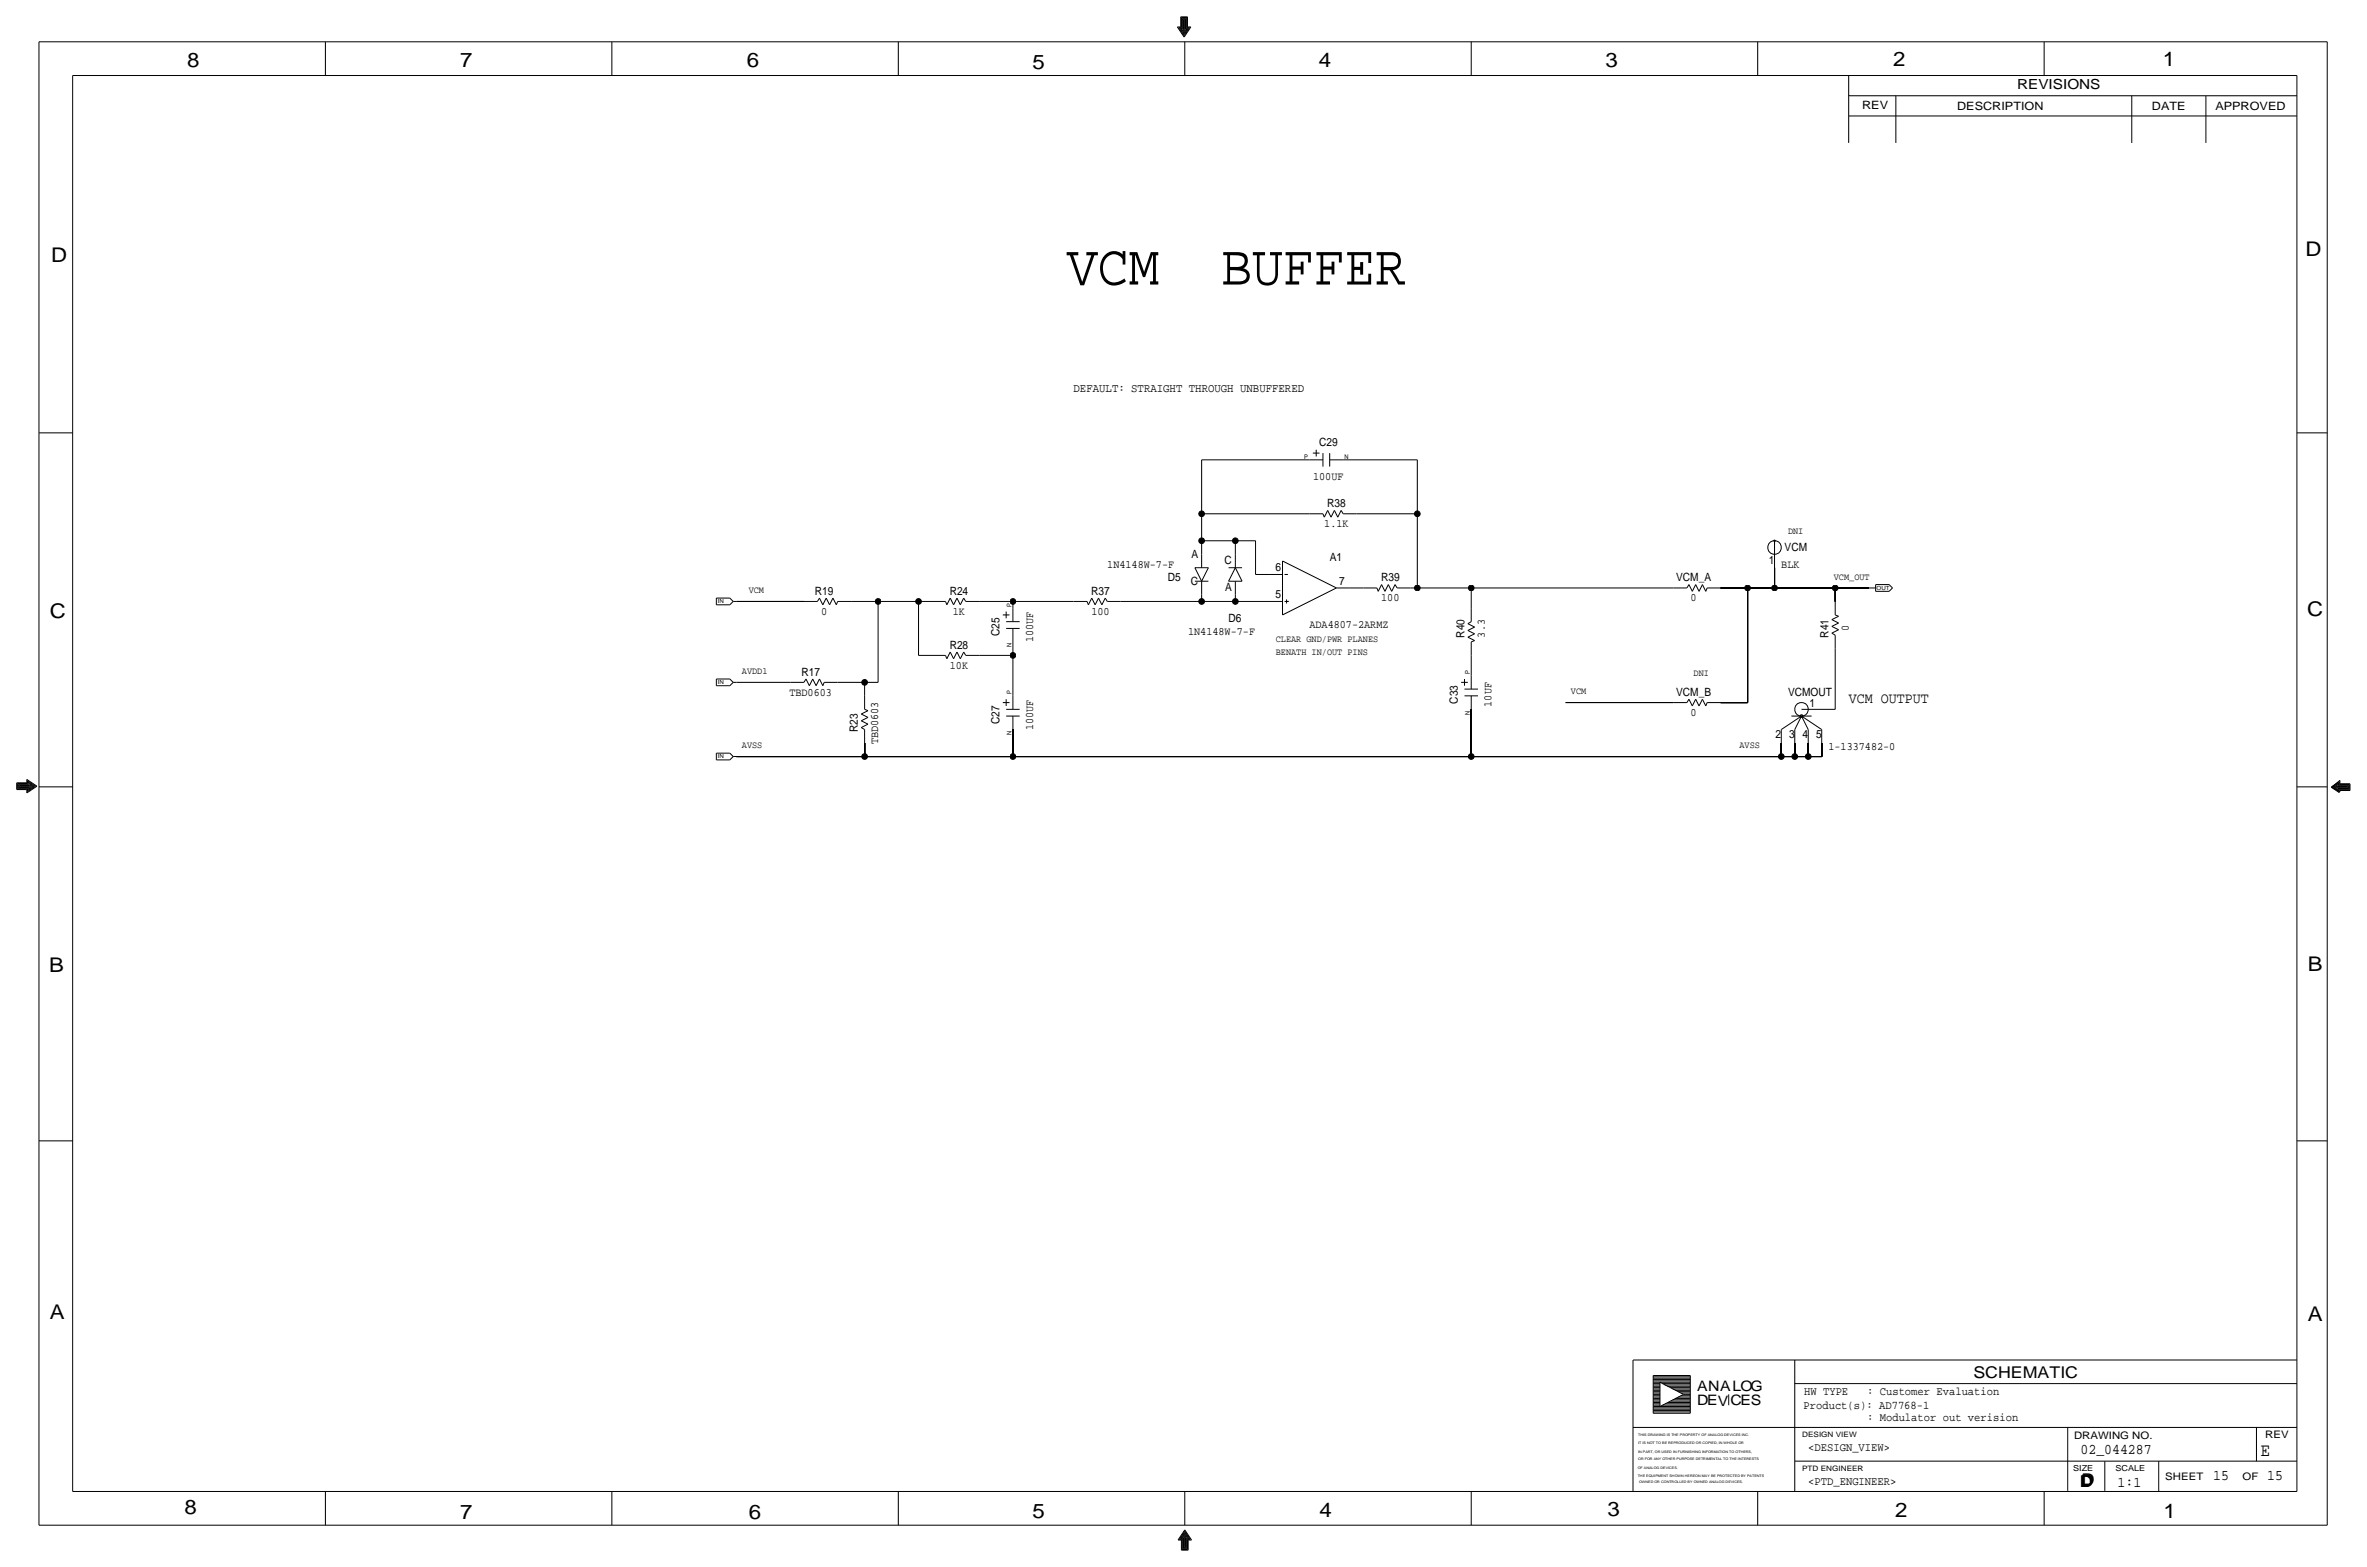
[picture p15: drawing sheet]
<svg xmlns="http://www.w3.org/2000/svg" width="892mm" height="590mm" viewBox="0 0 892 590" stroke-linecap="round" stroke-linejoin="round" font-family="sans-serif">
<defs><g id="words">
<g font-size="21.7">
<text x="402" y="107.2">VCM</text>
<text x="460.2" y="107.2">BUFFER</text>
</g>
<g font-size="7.6">
<text x="70.6" y="25.4">8</text>
<text x="173.4" y="25.4">7</text>
<text x="281.4" y="25.1">6</text>
<text x="389.1" y="26.2">5</text>
<text x="497" y="25.4">4</text>
<text x="605" y="25.1">3</text>
<text x="713.4" y="24.9">2</text>
<text x="815" y="24.9">1</text>
<text x="19.3" y="98.8">D</text>
<text x="868.9" y="96.5">D</text>
<text x="18.7" y="232.7">C</text>
<text x="869.4" y="232.2">C</text>
<text x="869.6" y="365.8">B</text>
<text x="18.5" y="366">B</text>
<text x="18.7" y="496.8">A</text>
<text x="869.6" y="497.6">A</text>
<text x="69.5" y="570.5">8</text>
<text x="173.4" y="572.3">7</text>
<text x="282.1" y="572.3">6</text>
<text x="389.1" y="571.8">5</text>
<text x="497.3" y="571.5">4</text>
<text x="605.7" y="571.2">3</text>
<text x="714.2" y="571.5">2</text>
<text x="815.3" y="572">1</text>
</g>
<text font-size="7" x="851.9" y="548.4">E</text>
<g font-size="6.1">
<text x="743.7" y="518.9">SCHEMATIC</text>
<text x="783.8" y="560.3">D</text>
<text x="784.3" y="559.8">D</text>
</g>
<g font-size="5.6">
<text x="696.7" y="264.7">VCM OUTPUT</text>
<text x="784" y="547.9">02_044287</text>
<text x="834.1" y="557.5">15</text>
<text x="854.4" y="557.5">15</text>
<text x="798" y="560.1">1:1</text>
</g>
<g font-size="5.4">
<text x="639.5" y="524.2">ANALOG</text>
<text x="639.5" y="529.3">DEVCES</text>
</g>
<text font-size="5.2" x="760.2" y="33.5">REVISIONS</text>
<text font-size="4.5" x="404.6" y="147.8">DEFAULT: STRAIGHT THROUGH UNBUFFERED</text>
<g font-size="4.4">
<text x="679.9" y="525.5">HW TYPE</text>
<text x="703.6" y="525.5">: Customer Evaluation</text>
<text x="679.7" y="530.9">Product(s): AD7768-1</text>
<text x="703.6" y="535.2">: Modulator out verision</text>
<text x="681.4" y="546.6">&lt;DESIGN_VIEW&gt;</text>
<text x="681.4" y="559.3">&lt;PTD_ENGINEER&gt;</text>
</g>
<g font-size="4.3">
<text x="701.8" y="41.1">REV</text>
<text x="737.6" y="41.4">DESCRIPTION</text>
<text x="811" y="41.4">DATE</text>
<text x="834.8" y="41.4">APPROVED</text>
<text x="497.1" y="168.1">C29</text>
<text x="494.8" y="180.8">100UF</text>
<text x="500.1" y="191">R38</text>
<text x="499" y="198.6">1.1K</text>
<text x="672.5" y="207.5">VCM</text>
<text x="417.3" y="213.9">1N4148W-7-F</text>
<text x="449" y="210.1">A</text>
<text x="461.5" y="212.6">C</text>
<text x="480.7" y="215.1">6</text>
<text x="501.1" y="211.3">A1</text>
<text x="666.6" y="212.6">1</text>
<text x="671.3" y="213.9">BLK</text>
<text x="440.1" y="218.9">D5</text>
<text x="448.8" y="220.2">C</text>
<text x="504.6" y="220.2">7</text>
<text x="520.4" y="218.9">R39</text>
<text x="631.7" y="218.9">VCM_A</text>
<text x="307.1" y="224">R19</text>
<text x="357.9" y="224">R24</text>
<text x="411.2" y="224">R37</text>
<text x="461.7" y="222.8">A</text>
<text x="480.7" y="225.3">5</text>
<text x="520.5" y="226.6">100</text>
<text x="637.1" y="226.6">0</text>
<text x="309.4" y="231.6">0</text>
<text x="359.1" y="231.6">1K</text>
<text x="411.3" y="231.6">100</text>
<text x="376.6" y="239.7" transform="rotate(-90 376.6 239.7)">C25</text>
<text x="447.8" y="239.3">1N4148W-7-F</text>
<text x="463" y="234.2">D6</text>
<text x="493.5" y="236.7">ADA4807-2ARMZ</text>
<text x="696.7" y="237.9" transform="rotate(-90 696.7 237.9)">0</text>
<text x="357.9" y="244.3">R28</text>
<text x="389.3" y="242" transform="rotate(-90 389.3 242)">100UF</text>
<text x="551.9" y="240.2" transform="rotate(-90 551.9 240.2)">R40</text>
<text x="559.5" y="240.2" transform="rotate(-90 559.5 240.2)">3.3</text>
<text x="689.1" y="240.2" transform="rotate(-90 689.1 240.2)">R41</text>
<text x="358" y="252">10K</text>
<text x="302" y="254.5">R17</text>
<text x="297.5" y="262.1">TBD0603</text>
<text x="631.7" y="262.1">VCM_B</text>
<text x="673.8" y="262.1">VCMOUT</text>
<text x="549.4" y="265.1" transform="rotate(-90 549.4 265.1)">C33</text>
<text x="562.1" y="266.2" transform="rotate(-90 562.1 266.2)">10UF</text>
<text x="637.1" y="269.7">0</text>
<text x="681.9" y="266.2">1</text>
<text x="323.3" y="275.8" transform="rotate(-90 323.3 275.8)">R23</text>
<text x="376.6" y="272.7" transform="rotate(-90 376.6 272.7)">C27</text>
<text x="389.3" y="275" transform="rotate(-90 389.3 275)">100UF</text>
<text x="330.9" y="280.3" transform="rotate(-90 330.9 280.3)">TBD0603</text>
<text x="669.1" y="277.9">2</text>
<text x="674.2" y="277.9">3</text>
<text x="679.3" y="277.9">4</text>
<text x="684.4" y="277.9">5</text>
<text x="689.1" y="282.4">1-1337482-0</text>
</g>
<g font-size="3.9">
<text x="781.6" y="542.1">DRAWING NO.</text>
<text x="853.6" y="541.8">REV</text>
<text x="816" y="557.4">SHEET</text>
<text x="845.1" y="557.5">OF</text>
</g>
<g font-size="3.6">
<text x="673.8" y="201.2">DNI</text>
<text x="691.1" y="218.4">VCM_OUT</text>
<text x="282.1" y="223.5">VCM</text>
<text x="480.8" y="241.8">CLEAR GND/PWR PLANES</text>
<text x="480.8" y="246.9">BENATH IN/OUT PINS</text>
<text x="279.6" y="254">AVDD1</text>
<text x="638.3" y="254.5">DNI</text>
<text x="592" y="261.6">VCM</text>
<text x="279.6" y="281.9">AVSS</text>
<text x="655.5" y="281.9">AVSS</text>
</g>
<g font-size="3.1">
<text x="781.3" y="554">SIZE</text>
<text x="797.3" y="554">SCALE</text>
</g>
<g font-size="2.8">
<text x="679.1" y="541.3">DESIGN VIEW</text>
<text x="679.1" y="554">PTD ENGINEER</text>
</g>
<g font-size="2.4">
<text x="491.5" y="172.7">P</text>
<text x="506.7" y="172.7">N</text>
<text x="381.2" y="228.6" transform="rotate(-90 381.2 228.6)">P</text>
<text x="381.2" y="243.9" transform="rotate(-90 381.2 243.9)">N</text>
<text x="553.9" y="254" transform="rotate(-90 553.9 254)">P</text>
<text x="381.2" y="261.6" transform="rotate(-90 381.2 261.6)">P</text>
<text x="553.9" y="269.3" transform="rotate(-90 553.9 269.3)">N</text>
<text x="381.2" y="276.9" transform="rotate(-90 381.2 276.9)">N</text>
</g>
<g font-size="2.1">
<text x="270.5" y="227.3">IN</text>
<text x="707.2" y="222.3">OUT</text>
<text x="270.5" y="257.8">IN</text>
<text x="270.5" y="285.7">IN</text>
</g>
<g font-size="1.3">
<text x="617.3" y="541.1">THIS DRAWING IS THE PROPERTY OF ANALOG DEVICES INC.</text>
<text x="617.3" y="543.9">IT IS NOT TO BE REPRODUCED OR COPIED, IN WHOLE OR</text>
<text x="617.3" y="547.2">IN PART, OR USED IN FURNISHING INFORMATION TO OTHERS,</text>
<text x="617.3" y="550">OR FOR ANY OTHER PURPOSE DETRIMENTAL TO THE INTERESTS</text>
<text x="617.2" y="556.3">THE EQUIPMENT SHOWN HEREON MAY BE PROTECTED BY PATENTS</text>
<text x="617.2" y="553.2">OF ANALOG DEVICES.</text>
<text x="617.7" y="558.8">OWNED OR CONTROLLED BY OWNED ANALOG DEVICES.</text>
</g>
</g></defs>
<!-- layer: Nets -->
<g fill="none" stroke="#000" stroke-width=".38">
<path d="M452.8 173.2v20.3zM452.8 173.2h40.7zM506.2 173.2h27.9zM534.1 173.2v20.3zM452.8 193.5v10.2zM452.8 193.5h40.7zM511.3 193.5h22.8zM534.1 193.5v28zM452.8 203.7v5.1zM452.8 203.7h12.7zM465.5 203.7v5.1zM465.5 203.7h7.7z"/>
<path d="M473.2 216.4h5zM473.2 203.7v12.7zM668.7 213.9v7.6zM277.6 226.6h25.4zM320.8 226.6h10.1zM330.9 226.6v30.4zM330.9 226.6h15.3zM346.2 226.6h5zM346.2 226.6v20.3zM369 226.6h12.7zM381.7 226.6v2.5zM381.7 226.6h22.9z"/>
<path d="M422.4 226.6h30.4zM452.8 224v2.6zM452.8 226.6h12.7zM465.5 224v2.6zM465.5 226.6h12.7zM508.7 221.5h5.1zM531.6 221.5h2.5zM534.1 221.5h20.3zM554.4 221.5v7.6zM554.4 221.5h76.2zM648.4 221.5h10.2zM658.6 221.5v43.2z"/>
<path d="M658.6 221.5h10.1zM668.7 221.5h22.9zM691.6 221.5v5.1zM691.6 221.5h12.7zM277.6 257h20.3zM315.7 257h10.1zM325.8 257v5.1zM325.8 257h5.1zM346.2 246.9h5zM369 246.9h12.7zM381.7 246.9v15.2zM381.7 241.8v5.1z"/>
<path d="M554.4 246.9v7.6zM691.6 244.3v22.9zM325.8 279.9v5.1zM381.7 274.8v10.2zM554.4 267.2v17.8zM590 264.7h40.6zM648.4 264.7h10.2zM671.3 279.9v5.1zM676.4 279.9v5.1zM681.4 279.9v5.1zM684 267.2h7.6zM686.5 279.9v5.1z"/>
<path d="M277.6 285h48.2zM325.8 285h55.9zM381.7 285h172.7zM554.4 285h116.9zM671.3 285h5.1zM676.4 285h5zM681.4 285h5.1z"/>
</g>
<g fill="#000" stroke="#000" stroke-width=".38">
<circle cx="452.8" cy="193.5" r="1.07"/>
<circle cx="534.1" cy="193.5" r="1.07"/>
<circle cx="452.8" cy="203.7" r="1.07"/>
<circle cx="465.5" cy="203.7" r="1.07"/>
<circle cx="330.9" cy="226.6" r="1.07"/>
<circle cx="346.2" cy="226.6" r="1.07"/>
<circle cx="381.7" cy="226.6" r="1.07"/>
<circle cx="452.8" cy="226.6" r="1.07"/>
<circle cx="465.5" cy="226.6" r="1.07"/>
<circle cx="534.1" cy="221.5" r="1.07"/>
<circle cx="554.4" cy="221.5" r="1.07"/>
<circle cx="658.6" cy="221.5" r="1.07"/>
<circle cx="668.7" cy="221.5" r="1.07"/>
<circle cx="691.6" cy="221.5" r="1.07"/>
<circle cx="325.8" cy="257" r="1.07"/>
<circle cx="381.7" cy="246.9" r="1.07"/>
<circle cx="325.8" cy="285" r="1.07"/>
<circle cx="381.7" cy="285" r="1.07"/>
<circle cx="554.4" cy="285" r="1.07"/>
<circle cx="671.3" cy="285" r="1.07"/>
<circle cx="676.4" cy="285" r="1.07"/>
<circle cx="681.4" cy="285" r="1.07"/>
</g>
<!-- layer: Components -->
<g fill="none" stroke="#000" stroke-width=".38">
<path d="M493.5 173.2h5.1zM494.7 170.7h2.6zM496 169.4v2.6zM498.6 170.7v5.1zM501.1 173.2h5.1zM501.1 170.7v5.1zM493.5 193.5h5.1zM498.6 193.5l.5 1.3zM500.3 192.3l1.3 2.5zM500.3 192.3l-1.2 2.5zM502.9 192.3l1.2 2.5zM502.9 192.3l-1.3 2.5z"/>
<path d="M505.4 192.3l.8 1.2zM505.4 192.3l-1.3 2.5zM506.2 193.5h5.1zM450.3 218.9h5.1zM450.3 213.9l2.5 5zM450.3 213.9h5.1zM452.8 218.9v5.1zM452.8 208.8v5.1zM455.4 213.9l-2.6 5zM463 213.9h5.1zM463 218.9h5.1zM465.5 208.8v5.1z"/>
<path d="M465.5 218.9v5.1zM465.5 213.9l-2.5 5zM465.5 213.9l2.6 5zM478.2 216.4h5.1zM483.3 211.3v20.3zM483.3 211.3l20.3 10.2zM484.1 216.4h1.2zM668.7 203.7v10.2zM668.7 203.7v1.3zM270 225.3h5zM270 225.3v2.5zM270 227.8h5z"/>
<path d="M275 225.3l1.3 1.3zM276.3 226.6l-1.3 1.2zM276.3 226.6h1.3zM303 226.6h5.1zM308.8 225.3l-.7 1.3zM308.8 225.3l1.3 2.5zM311.4 225.3l-1.3 2.5zM311.4 225.3l1.2 2.5zM313.9 225.3l-1.3 2.5zM313.9 225.3l1.3 2.5zM315.7 226.6h5.1zM315.7 226.6l-.5 1.2z"/>
<path d="M351.2 226.6h5.1zM356.3 226.6l.5 1.2zM358.1 225.3l1.3 2.5zM358.1 225.3l-1.3 2.5zM360.6 225.3l1.3 2.5zM360.6 225.3l-1.2 2.5zM363.2 225.3l.7 1.3zM363.2 225.3l-1.3 2.5zM363.9 226.6h5.1zM377.9 231.6h2.5zM379.2 234.2h5.1zM379.2 236.7h5.1z"/>
<path d="M379.2 230.4v2.5zM381.7 236.7v5.1zM381.7 229.1v5.1zM404.6 226.6h5.1zM409.7 226.6l.5 1.2zM411.4 225.3l1.3 2.5zM411.4 225.3l-1.2 2.5zM414 225.3l1.2 2.5zM414 225.3l-1.3 2.5zM416.5 225.3l.8 1.3zM416.5 225.3l-1.3 2.5zM417.3 226.6h5.1z"/>
<path d="M478.2 226.6h5.1zM483.3 231.6l20.3-10.1zM484.1 226.6h1.5zM484.8 226.6h.8zM484.8 225.8v1.5zM503.6 221.5h5.1zM513.8 221.5h5.1zM518.9 221.5l.5 1.3zM520.6 220.2l1.3 2.6zM520.6 220.2l-1.2 2.6zM523.2 220.2l1.3 2.6zM523.2 220.2l-1.3 2.6z"/>
<path d="M525.7 220.2l.8 1.3zM525.7 220.2l-1.2 2.6zM526.5 221.5h5.1zM553.2 234.9l1.2-.7zM553.2 234.9l2.5 1.3zM553.2 237.5l2.5-1.3zM553.2 237.5l2.5 1.3zM554.4 229.1v5.1zM630.6 221.5h5.1zM636.5 220.2l-.8 1.3zM636.5 220.2l1.2 2.6zM639 220.2l-1.3 2.6z"/>
<path d="M639 220.2l1.3 2.6zM641.6 220.2l-1.3 2.6zM641.6 220.2l1.2 2.6zM643.3 221.5h5.1zM643.3 221.5l-.5 1.3zM690.3 238.5l1.3 .8zM690.3 238.5l2.6-1.3zM690.3 236l2.6 1.2zM690.3 236l2.6-1.3zM690.3 233.4l2.6 1.3zM690.3 233.4l2.6-1.2zM691.6 239.3v5z"/>
<path d="M691.6 226.6v5zM691.6 231.6l1.3 .6zM704.3 221.5h2.5zM706.8 220.2h5.1zM706.8 222.8h5.1zM706.8 220.2v2.6zM711.9 220.2l1.3 1.3zM713.2 221.5l-1.3 1.3zM270 255.8h5zM270 255.8v2.5zM270 258.3h5zM275 255.8l1.3 1.2z"/>
<path d="M276.3 257l-1.3 1.3zM276.3 257h1.3zM297.9 257h5.1zM303.7 255.8l-.7 1.2zM303.7 255.8l1.3 2.5zM306.3 255.8l-1.3 2.5zM306.3 255.8l1.2 2.5zM308.8 255.8l-1.3 2.5zM308.8 255.8l1.3 2.5zM310.6 257h5.1zM310.6 257l-.5 1.3zM351.2 246.9h5.1z"/>
<path d="M356.3 246.9l.5 1.3zM358.1 245.6l1.3 2.6zM358.1 245.6l-1.3 2.6zM360.6 245.6l1.3 2.6zM360.6 245.6l-1.2 2.6zM363.2 245.6l.7 1.3zM363.2 245.6l-1.3 2.6zM363.9 246.9h5.1zM550.6 257h2.6zM551.9 259.6h5.1zM551.9 255.8v2.5zM553.2 240l2.5-1.2z"/>
<path d="M553.2 240l2.5 1.3zM554.4 254.5v5.1zM554.4 241.8v5.1zM554.4 241.8l1.3-.5zM324.6 274.1l1.2 .7zM324.6 274.1l2.5-1.3zM324.6 271.5l2.5 1.3zM324.6 271.5l2.5-1.2zM324.6 269l2.5 1.3zM324.6 269l2.5-1.3zM325.8 274.8v5.1zM325.8 262.1v5.1z"/>
<path d="M325.8 267.2l1.3 .5zM377.9 264.7h2.5zM379.2 267.2h5.1zM379.2 269.7h5.1zM379.2 263.4v2.5zM381.7 269.7v5.1zM381.7 262.1v5.1zM551.9 262.1h5.1zM554.4 262.1v5.1zM630.6 264.7h5.1zM636.5 263.4l-.8 1.3zM636.5 263.4l1.2 2.5z"/>
<path d="M639 263.4l-1.3 2.5zM639 263.4l1.3 2.5zM641.6 263.4l-1.3 2.5zM641.6 263.4l1.2 2.5zM643.3 264.7h5.1zM643.3 264.7l-.5 1.2zM671.3 274.8v5.1zM671.3 274.8l7.6-5.1zM675.1 269.7h7.6zM676.4 274.8v5.1zM678.9 267.2h5.1zM678.9 269.7l2.5 5.1z"/>
<path d="M678.9 269.7l7.6 5.1zM678.9 269.7l-2.5 5.1zM681.4 274.8v5.1zM686.5 274.8v5.1zM270 283.7h5zM270 283.7v2.6zM270 286.3h5zM275 283.7l1.3 1.3zM276.3 285l-1.3 1.3zM276.3 285h1.3z"/>
<circle cx="668.7" cy="206.3" r="2.56"/>
<circle cx="678.9" cy="267.2" r="2.56"/>
<circle cx="678.9" cy="269.8" r=".51"/>
</g>
<path d="M668.5 203.5h.4v.4h-.4z" fill="#000" stroke="#000" stroke-width=".38"/>
<!-- layer: Page Border and Title Block -->
<g fill="none" stroke="#000" stroke-width=".38">
<path d="M14.7 15.7v558.8zM14.7 15.7h862.3zM122.6 15.7v12.7zM230.6 15.7v12.7zM338.5 15.7v12.7zM443.7 10.2h1.3zM443.7 10.2l2.5 3.8zM444.2 10.4l2 3.1zM444.2 10.4h1zM444.7 10.7l1.5 2.3zM444.7 10.7h.8zM445 6.4v3.8z"/>
<path d="M445 6.4h2.5zM445.2 6.6v3.8zM445.2 6.6h2zM445.2 10.9h.5zM445.2 10.9l1 1.5zM445.5 6.9v3.8zM445.5 6.9h1.5zM445.7 11.2l.5 .7zM445.7 11.2h.3zM445.7 7.1v3.8zM445.7 7.1h1zM446 7.4v3.8z"/>
<path d="M446 7.4h.5zM446.2 7.6v4.1zM446.5 11.2h.2zM446.5 7.4v3.8zM446.5 15.7v12.7zM446.7 10.9h.5zM446.7 11.2l-.5 .7zM446.7 7.1v3.8zM447 10.7h.8zM447 6.9v3.8zM447.2 10.4h1.1zM447.2 6.6v3.8z"/>
<path d="M447.2 10.9l-1 1.5zM447.5 10.2h1.3zM447.5 6.4v3.8zM447.8 10.7l-1.6 2.3zM448.3 10.4l-2.1 3.1zM448.8 10.2l-2.6 3.8zM554.4 15.7v12.7zM662.4 15.7v12.7zM770.3 15.7v12.7zM877 15.7v558.8zM27.4 28.4h838.2zM27.4 28.4v533.4z"/>
<path d="M696.7 36.1h168.9zM696.7 28.4v25.4zM714.5 36.1v17.7zM803.4 36.1v17.7zM831.3 36.1v17.7zM865.6 28.4v533.4zM696.7 43.7h168.9zM14.7 163.1h12.7zM865.6 163.1h11.4zM6.3 294.9v2.5zM6.3 297.4h3.8zM6.3 294.9h3.8z"/>
<path d="M6.6 295.1v2.1zM6.6 295.1h3.8zM6.6 297.2h3.8zM6.8 295.4v1.5zM6.8 295.4h3.8zM6.8 296.9h3.8zM7.1 295.7v1zM7.1 295.7h3.8zM7.1 296.7h3.8zM7.3 295.9v.5zM7.3 295.9h3.8zM7.3 296.4h3.8z"/>
<path d="M7.6 296.2h4zM10.1 297.4v1.3zM10.1 298.7l3.8-2.5zM10.1 293.6l3.8 2.6zM10.1 293.6v1.3zM10.4 297.2v1zM10.4 298.2l3-2zM10.4 294.1v1zM10.4 294.1l3 2.1zM10.6 296.9v.8zM10.6 297.7l2.3-1.5zM10.6 294.6v.8z"/>
<path d="M10.6 294.6l2.3 1.6zM10.9 295.1v.6zM10.9 295.1l1.5 1.1zM10.9 296.7v.5zM10.9 297.2l1.5-1zM11.1 295.7v.2zM11.1 295.7l.8 .5zM11.1 296.4v.3zM11.1 296.7l.8-.5zM14.7 296.4h12.7zM865.6 296.4h11.4zM878.5 296.5l3-2z"/>
<path d="M878.5 296.5l3 2.1zM878.7 296.5l3.1 1.8zM878.7 296.5l3.1-2.5zM879 296.5l2.3-1.5zM879 296.5l2.3 1.5zM879.5 296.5l1.5-1zM879.5 296.5l1.5 1zM880 296.5l.8-.5zM880 296.5l.8 .5zM880.3 296.5h4zM880.8 296.3h3.8zM880.8 296.8h3.8z"/>
<path d="M880.8 296v.3zM880.8 296.8v.2zM881 296h3.8zM881 297h3.8zM881 295.5v.5zM881 297v.5zM881.3 295.8h3.8zM881.3 297.3h3.8zM881.3 295v.8zM881.3 297.3v.7zM881.5 295.5h3.8zM881.5 297.5h3.8z"/>
<path d="M881.5 294.5v1zM881.5 297.5v1.1zM881.8 297.8h3.8zM881.8 295.2h3.8zM881.8 297.8v.5zM881.8 294v1.2zM884.6 296.3v.5zM884.8 296v1zM885.1 295.8v1.5zM885.3 295.5v2zM885.6 295.2v2.6zM14.7 429.8h12.7z"/>
<path d="M865.6 429.8h11.4zM615.4 512.3v49.5zM615.4 512.3h250.2zM623 518.2h14zM623 518.7h14zM623 519.7h14zM623 519.2h14zM623 518.2v14.2zM637 518.2v14.2zM676.4 512.3v49.5zM615.4 537.7h250.2zM623 532.4h14z"/>
<path d="M623 531.9h14zM623 531.4h14zM623 530.4h14zM623 530.9h14zM623 526.3h2.6zM623 525.3h2.6zM623 527.3h2.6zM623 525.8h2.6zM623 528.3h2.6zM623 527.8h2.6zM623 528.8h2.6zM623 529.3h2.6z"/>
<path d="M623 526.8h2.6zM623 523.2h2.6zM623 524.8h2.6zM623 523.7h2.6zM623 522.7h2.6zM623 524.3h2.6zM623 521.7h2.6zM623 521.2h2.6zM623 522.2h2.6zM623 520.2h14zM623 529.8h14zM623 520.7h14z"/>
<path d="M625.6 529.8l8.8-4.5zM625.6 520.7l8.8 4.6zM625.6 520.7v9.1zM626.6 529.3h10.4zM626.6 521.2h10.4zM627.3 521.7h9.7zM627.6 528.8h9.4zM628.3 522.2h8.7zM628.6 528.3h8.4zM629.6 527.8h7.4zM629.6 522.7h7.4zM630.4 527.3h6.6z"/>
<path d="M630.4 523.2h6.6zM631.4 523.7h5.6zM631.4 526.8h5.6zM632.4 526.3h4.6zM632.4 524.3h4.6zM633.4 525.8h3.6zM633.4 524.8h3.6zM634.4 525.3h2.6zM651.5 525.3v4zM676.4 521.2h189.2zM779.2 537.7v23.9zM850.3 537.7v12.7z"/>
<path d="M676.4 550.4h189.2zM793.2 550.4v11.2zM813.5 550.4v11.4zM14.7 574.5h862.3zM27.4 561.8h838.2zM122.6 561.8v12.7zM230.6 561.8v12.7zM338.5 561.8v12.7zM444.4 579.9h1.1zM445 579.6h.7zM445.5 579.9v3.8zM445.5 579.4h.5z"/>
<path d="M445.7 579.6v3.8zM446 579.4v3.8zM446 579.1h.2zM446.2 579.1v3.8zM446.5 561.8v12.7zM446.5 576.8l-2.1 3.1zM446.5 576.3l-2.6 3.8zM446.5 577.3l-1.5 2.3zM446.5 576.3l2.5 3.8zM446.5 576.8l2 3.1zM446.5 577.3l1.5 2.3zM446.5 578.6v4.1z"/>
<path d="M446.5 578.4l-.5 .7zM446.5 578.4l.5 .7zM446.5 577.9l-1 1.5zM446.5 577.9l1 1.5zM446.7 579.1v3.8zM446.7 579.1h.3zM447 579.4v3.8zM447 579.4h.5zM447.2 579.6v3.8zM447.2 579.6h.8zM447.5 579.9v3.8zM447.5 579.9h1z"/>
<path d="M554.4 561.8v12.7zM662.4 561.8v12.7zM770.3 561.8v12.7zM443.9 580.1h1.3zM445.2 583.9h2.6zM445.2 580.1v3.8zM445.5 583.7h2zM445.7 583.4h1.5zM446 583.2h1zM446.2 582.9h.5zM447.8 580.1v3.8zM447.8 580.1h1.2z"/>
</g>
<use href="#words"/>
</svg>
